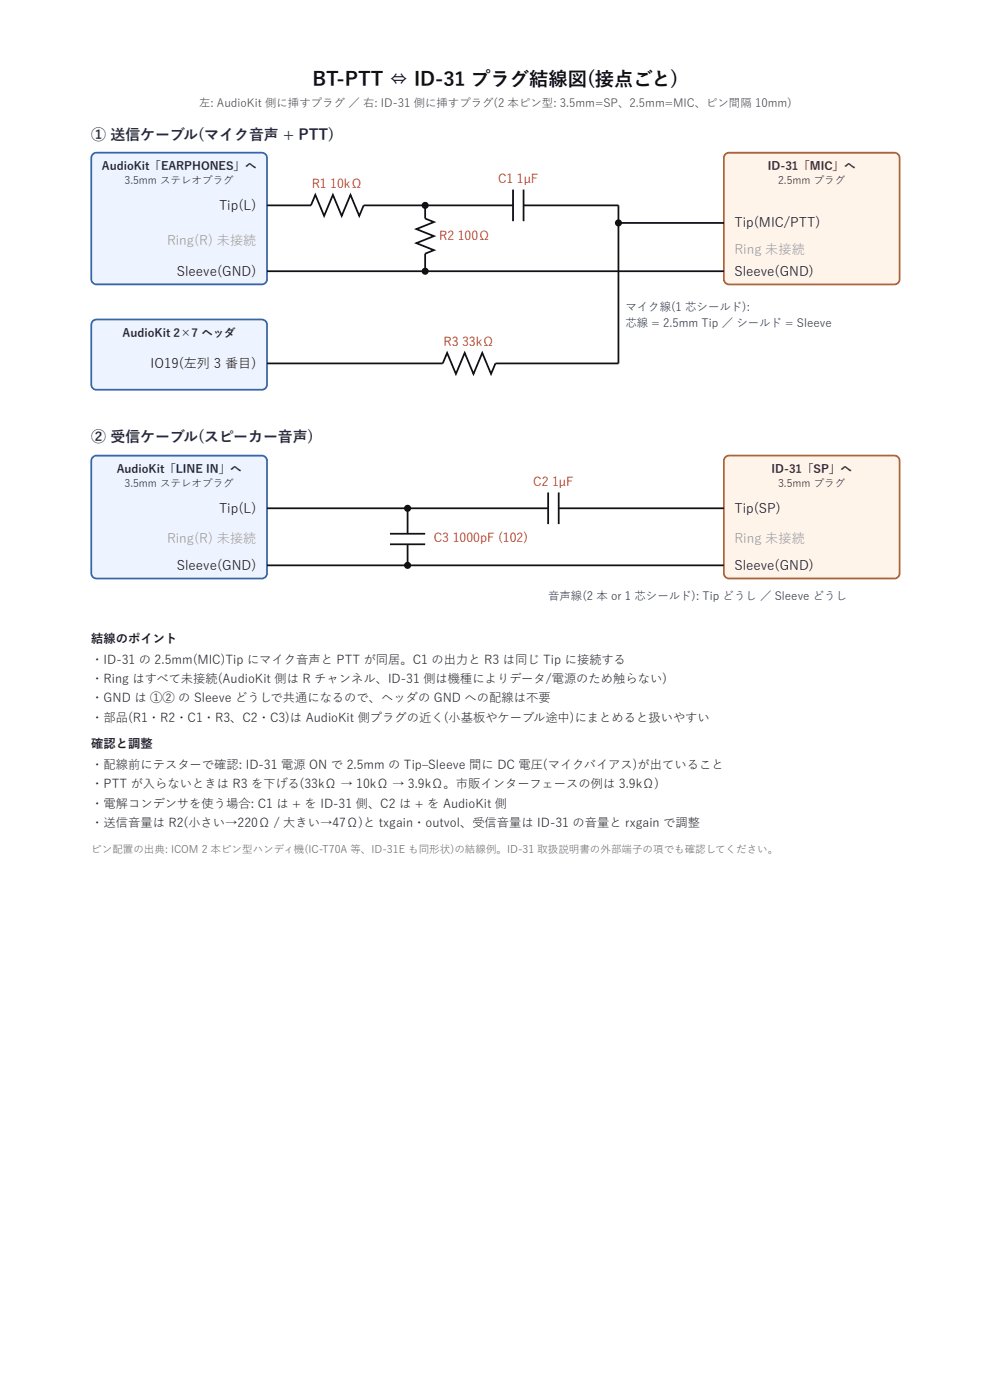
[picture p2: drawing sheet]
<svg xmlns="http://www.w3.org/2000/svg" width="210mm" height="297mm" viewBox="0 0 210 297" stroke-linecap="round" stroke-linejoin="round" font-family="sans-serif">
<defs><g id="words">
<text font-size="4.1" fill="#111" x="66.2" y="18.2">BT-PTT ⇔ ID-31 プラグ結線図(接点ごと)</text>
<g font-size="3.2" fill="#225">
<text x="19.4" y="29.8">① 送信ケーブル(マイク⾳声 + PTT)</text>
<text x="19.4" y="93.9">② 受信ケーブル(スピーカー⾳声)</text>
</g>
<g font-size="2.8" fill="#111">
<text x="46.4" y="44.5">Tip(L)</text>
<text x="155.7" y="48.2">Tip(MIC/PTT)</text>
<text x="37.5" y="58.5">Sleeve(GND)</text>
<text x="155.7" y="58.5">Sleeve(GND)</text>
<text x="31.9" y="78">IO19(左列 3 番⽬)</text>
<text x="46.4" y="108.8">Tip(L)</text>
<text x="155.7" y="108.8">Tip(SP)</text>
<text x="37.5" y="120.9">Sleeve(GND)</text>
<text x="155.7" y="120.9">Sleeve(GND)</text>
</g>
<g font-size="2.8" fill="#999">
<text x="35.4" y="52">Ring(R) 未接続</text>
<text x="155.7" y="53.8">Ring 未接続</text>
<text x="35.4" y="115.3">Ring(R) 未接続</text>
<text x="155.7" y="115.3">Ring 未接続</text>
</g>
<g font-size="2.6" fill="#b00">
<text x="66.1" y="39.8">R1</text>
<text x="70" y="39.8">10kΩ</text>
<text x="105.6" y="38.9">C1</text>
<text x="109.6" y="38.9">1µF</text>
<text x="93.1" y="51">R2</text>
<text x="97.1" y="51">100Ω</text>
<text x="94" y="73.4">R3</text>
<text x="98" y="73.4">33kΩ</text>
<text x="113.1" y="103.2">C2</text>
<text x="117" y="103.2">1µF</text>
<text x="92" y="114.9">C3</text>
<text x="96" y="114.9">1000pF (102)</text>
</g>
<g font-size="2.6" fill="#222">
<text x="19.4" y="136.3">結線のポイント</text>
<text x="19.4" y="140.8">・ID-31 の 2.5mm(MIC)Tip にマイク⾳声と PTT が同居。C1 の出⼒と R3 は同じ Tip に接続する</text>
<text x="19.4" y="144.9">・Ring はすべて未接続(AudioKit 側は R チャンネル、ID-31 側は機種によりデータ/電源のため触らない)</text>
<text x="19.4" y="149">・GND は ①② の Sleeve どうしで共通になるので、ヘッダの GND への配線は不要</text>
<text x="19.4" y="153.1">・部品(R1・R2・C1・R3、C2・C3)は AudioKit 側プラグの近く(⼩基板やケーブル途中)にまとめると扱いやすい</text>
<text x="19.4" y="158.7">確認と調整</text>
<text x="19.4" y="163.2">・配線前にテスターで確認: ID-31 電源 ON で 2.5mm の Tip‒Sleeve 間に DC 電圧(マイクバイアス)が出ていること</text>
<text x="19.4" y="167.2">・PTT が⼊らないときは R3 を下げる(33kΩ → 10kΩ → 3.9kΩ。市販インターフェースの例は 3.9kΩ)</text>
<text x="19.4" y="171.3">・電解コンデンサを使う場合: C1 は + を ID-31 側、C2 は + を AudioKit 側</text>
<text x="19.4" y="175.4">・送信⾳量は R2(⼩さい→220Ω / ⼤きい→47Ω)と txgain・outvol、受信⾳量は ID-31 の⾳量と rxgain で調整</text>
</g>
<text font-size="2.4" fill="#444" x="42.2" y="22.7">左: AudioKit 側に挿すプラグ ／ 右: ID-31 側に挿すプラグ(2 本ピン型: 3.5mm=SP、2.5mm=MIC、ピン間隔 10mm)</text>
<g font-size="2.4" fill="#224">
<text x="21.6" y="36.1">AudioKit「EARPHONES」へ</text>
<text x="26" y="71.5">AudioKit 2×7 ヘッダ</text>
<text x="24.7" y="100.4">AudioKit「LINE IN」へ</text>
</g>
<g font-size="2.4" fill="#422">
<text x="162.8" y="36.1">ID-31「MIC」へ</text>
<text x="163.6" y="100.4">ID-31「SP」へ</text>
</g>
<g font-size="2.4" fill="#225">
<text x="132.6" y="65.9">マイク線(1 芯シールド):</text>
<text x="132.6" y="69.3">芯線 = 2.5mm Tip ／ シールド = Sleeve</text>
<text x="116.2" y="127.4">⾳声線(2 本 or 1 芯シールド): Tip どうし ／ Sleeve どうし</text>
</g>
<g font-size="2.2" fill="#224">
<text x="26.4" y="39.1">3.5mm ステレオプラグ</text>
<text x="26.4" y="103.4">3.5mm ステレオプラグ</text>
</g>
<g font-size="2.2" fill="#422">
<text x="165" y="39.1">2.5mm プラグ</text>
<text x="165" y="103.4">3.5mm プラグ</text>
</g>
<text font-size="2.2" fill="#666" x="19.4" y="181">ピン配置の出典: ICOM 2 本ピン型ハンディ機(IC-T70A 等、ID-31E も同形状)の結線例。ID-31 取扱説明書の外部端⼦の項でも確認してください。</text>
</g></defs>
<path d="M19.7 32.7l.8-.3h35a1.12 1.12 0 0 1 1.1 1.1v25.7a1.12 1.12 0 0 1-1.1 1.1h-35a1.12 1.12 0 0 1-1.1-1.1v-25.7z" fill="#eef4ff"/>
<path d="M19.7 32.7l.8-.3h35a1.12 1.12 0 0 1 1.1 1.1v25.7a1.12 1.12 0 0 1-1.1 1.1h-35a1.12 1.12 0 0 1-1.1-1.1v-25.7z" fill="none" stroke="#36a" stroke-width=".37"/>
<path d="M19.7 68.1l.8-.3h35a1.12 1.12 0 0 1 1.1 1.1v12.7a1.12 1.12 0 0 1-1.1 1.1h-35a1.12 1.12 0 0 1-1.1-1.1v-12.7z" fill="#eef4ff"/>
<path d="M19.7 68.1l.8-.3h35a1.12 1.12 0 0 1 1.1 1.1v12.7a1.12 1.12 0 0 1-1.1 1.1h-35a1.12 1.12 0 0 1-1.1-1.1v-12.7z" fill="none" stroke="#36a" stroke-width=".37"/>
<path d="M153.8 32.7l.8-.3h35a1.12 1.12 0 0 1 1.1 1.1v25.7a1.12 1.12 0 0 1-1.1 1.1h-35a1.12 1.12 0 0 1-1.1-1.1v-25.7z" fill="#fff4ea"/>
<path d="M153.8 32.7l.8-.3h35a1.12 1.12 0 0 1 1.1 1.1v25.7a1.12 1.12 0 0 1-1.1 1.1h-35a1.12 1.12 0 0 1-1.1-1.1v-25.7z" fill="none" stroke="#a63" stroke-width=".37"/>
<path d="M56.6 43.6h9.3l1-2.3 1.8 4.5 1.9-4.5 1.8 4.5 1.9-4.5 1.9 4.5 .9-2.2h31.7M56.6 57.5h96.9M90.1 43.6v2.8l1.9 .7-3.7 1.5 3.7 1.5-3.7 1.5 3.7 1.5-1.9 .7v3.7M108.8 40.2v6.7M111 43.6h20.1v33.5h-26.1l-.9 2.2-1.9-4.4-1.8 4.4-1.9-4.4-1.8 4.4-1.9-4.4-.9 2.2h-37.3M111 40.2v6.7M131.1 47.3h22.4" fill="none" stroke="#111" stroke-width=".37"/>
<g fill="#111">
<circle cx="90.1" cy="43.6" r=".75"/>
<circle cx="90.1" cy="57.5" r=".75"/>
<circle cx="131.1" cy="47.3" r=".75"/>
</g>
<path d="M19.7 97l.8-.3h35a1.12 1.12 0 0 1 1.1 1.1v23.8a1.12 1.12 0 0 1-1.1 1.1h-35a1.12 1.12 0 0 1-1.1-1.1v-23.8z" fill="#eef4ff"/>
<path d="M19.7 97l.8-.3h35a1.12 1.12 0 0 1 1.1 1.1v23.8a1.12 1.12 0 0 1-1.1 1.1h-35a1.12 1.12 0 0 1-1.1-1.1v-23.8z" fill="none" stroke="#36a" stroke-width=".37"/>
<path d="M153.8 97l.8-.3h35a1.12 1.12 0 0 1 1.1 1.1v23.8a1.12 1.12 0 0 1-1.1 1.1h-35a1.12 1.12 0 0 1-1.1-1.1v-23.8z" fill="#fff4ea"/>
<path d="M153.8 97l.8-.3h35a1.12 1.12 0 0 1 1.1 1.1v23.8a1.12 1.12 0 0 1-1.1 1.1h-35a1.12 1.12 0 0 1-1.1-1.1v-23.8z" fill="none" stroke="#a63" stroke-width=".37"/>
<path d="M56.6 107.8h59.6M56.6 119.9h96.9M82.7 113.2h7.4M82.7 115.5h7.4M86.4 107.8v5.4M86.4 115.5v4.4M116.2 104.5v6.7M118.5 107.8h35M118.5 104.5v6.7" fill="none" stroke="#111" stroke-width=".37"/>
<g fill="#111">
<circle cx="86.4" cy="107.8" r=".75"/>
<circle cx="86.4" cy="119.9" r=".75"/>
</g>
<use href="#words"/>
</svg>
